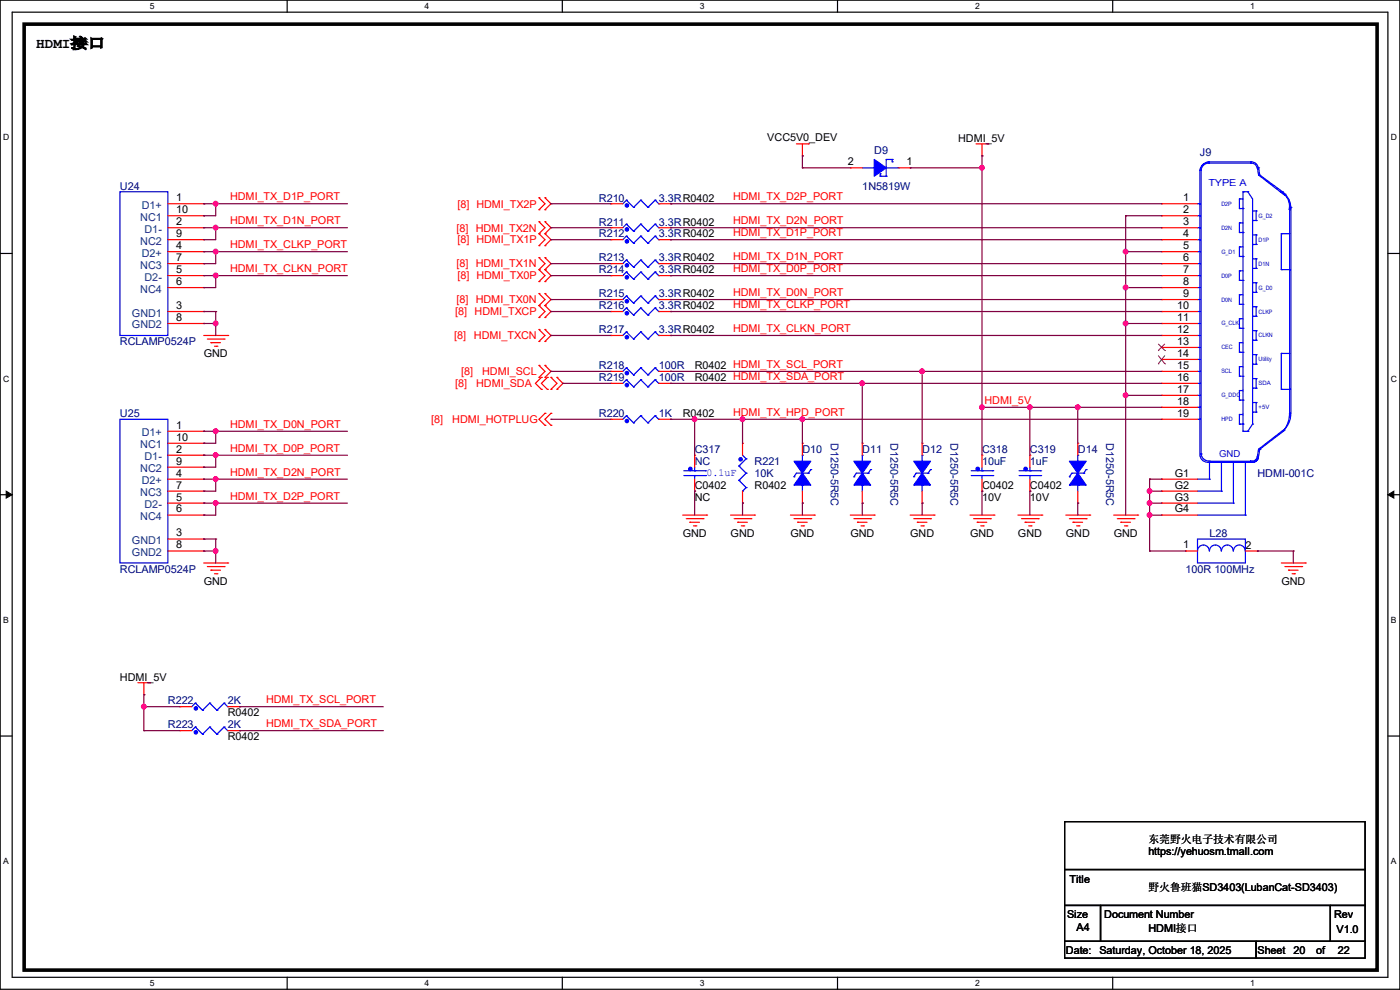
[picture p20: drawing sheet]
<svg xmlns="http://www.w3.org/2000/svg" width="297mm" height="210mm" viewBox="0 0 297 210" stroke-linecap="round" stroke-linejoin="round" font-family="sans-serif">
<defs><g id="words">
<text font-size="3" x="7.7" y="10.2">HDMI接口</text>
<g font-size="2.3">
<text x="162.8" y="29.8">VCC5V0_DEV</text>
<text x="179.9" y="35.1">2</text>
<text x="192.3" y="35.1">1</text>
<text x="203.3" y="30.1">HDMI_5V</text>
<text x="37.4" y="42.7">1</text>
<text x="37.4" y="47.8">2</text>
<text x="37.4" y="45.2">10</text>
<text x="251" y="42.7">1</text>
<text x="251" y="45.2">2</text>
<text x="251" y="47.8">3</text>
<text x="37.4" y="52.8">4</text>
<text x="37.4" y="50.3">9</text>
<text x="251" y="50.3">4</text>
<text x="251" y="52.8">5</text>
<text x="37.4" y="57.9">5</text>
<text x="37.4" y="55.4">7</text>
<text x="251" y="55.4">6</text>
<text x="251" y="57.9">7</text>
<text x="37.4" y="65.5">3</text>
<text x="37.4" y="60.5">6</text>
<text x="249.7" y="65.5">10</text>
<text x="251" y="60.5">8</text>
<text x="251" y="63">9</text>
<text x="37.4" y="68.1">8</text>
<text x="249.7" y="68.1">11</text>
<text x="249.7" y="70.6">12</text>
<text x="43.2" y="75.8">GND</text>
<text x="249.7" y="73.2">13</text>
<text x="249.7" y="75.7">14</text>
<text x="147.4" y="80.9">R0402 HDMI_TX_SDA_PORT</text>
<text x="147.4" y="78.3">R0402 HDMI_TX_SCL_PORT</text>
<text x="249.7" y="78.2">15</text>
<text x="249.7" y="80.8">16</text>
<text x="249.7" y="83.3">17</text>
<text x="144.8" y="88.5">R0402</text>
<text x="249.7" y="85.9">18</text>
<text x="249.7" y="88.4">19</text>
<text x="37.4" y="90.9">1</text>
<text x="37.4" y="93.5">10</text>
<text x="37.4" y="96">2</text>
<text x="37.4" y="101.1">4</text>
<text x="37.4" y="98.6">9</text>
<text x="249.2" y="101.1">G1</text>
<text x="37.4" y="106.2">5</text>
<text x="37.4" y="103.6">7</text>
<text x="147.4" y="103.7">C0402</text>
<text x="147.4" y="106.3">NC</text>
<text x="160.1" y="103.7">R0402</text>
<text x="208.3" y="103.7">C0402</text>
<text x="208.3" y="106.3">10V</text>
<text x="218.5" y="103.7">C0402</text>
<text x="218.5" y="106.3">10V</text>
<text x="249.2" y="103.6">G2</text>
<text x="249.2" y="106.2">G3</text>
<text x="37.4" y="113.8">3</text>
<text x="37.4" y="108.7">6</text>
<text x="144.8" y="113.9">GND</text>
<text x="155" y="113.9">GND</text>
<text x="167.7" y="113.9">GND</text>
<text x="180.4" y="113.9">GND</text>
<text x="193.1" y="113.9">GND</text>
<text x="205.8" y="113.9">GND</text>
<text x="216" y="113.9">GND</text>
<text x="226.1" y="113.9">GND</text>
<text x="236.3" y="113.9">GND</text>
<text x="249.2" y="108.7">G4</text>
<text x="37.4" y="116.3">8</text>
<text x="251" y="116.3">1</text>
<text x="264.2" y="116.4">2</text>
<text x="43.2" y="124">GND</text>
<text x="271.8" y="124">GND</text>
<text x="25.4" y="144.4">HDMI_5V</text>
<text x="48.3" y="152">R0402</text>
<text x="48.3" y="157.1">R0402</text>
<text x="243.6" y="178.9">东莞野火电子技术有限公司</text>
<text x="243.6" y="181.4">https://yehuosm.tmall.com</text>
<text x="226.9" y="187.3">Title</text>
<text x="243.6" y="189.1">野火鲁班猫SD3403(LubanCat-SD3403)</text>
<text x="226.4" y="194.6">Size</text>
<text x="228.4" y="197.4">A4</text>
<text x="234.2" y="194.6">Document Number</text>
<text x="243.6" y="197.7">HDMI接口</text>
<text x="283" y="194.6">Rev</text>
<text x="283.5" y="198">V1.0</text>
<text x="226.1" y="202.3">Date:</text>
<text x="233.2" y="202.3">Saturday, October 18, 2025</text>
<text x="266.8" y="202.3">Sheet</text>
<text x="274.4" y="202.3">20</text>
<text x="279.2" y="202.3">of</text>
<text x="283.8" y="202.3">22</text>
</g>
<g font-size="2.3" fill="#000080">
<text x="185.5" y="32.6">D9</text>
<text x="254.6" y="33.1">J9</text>
<text x="25.4" y="40.2">U24</text>
<text x="182.9" y="40.2">1N5819W</text>
<text x="127" y="42.8">R210</text>
<text x="127" y="47.8">R211</text>
<text x="139.8" y="42.8">3.3RR0402</text>
<text x="139.8" y="47.8">3.3RR0402</text>
<text x="127" y="50.4">R212</text>
<text x="139.8" y="50.4">3.3RR0402</text>
<text x="127" y="55.5">R213</text>
<text x="127" y="58">R214</text>
<text x="139.8" y="55.5">3.3RR0402</text>
<text x="139.8" y="58">3.3RR0402</text>
<text x="127" y="65.6">R216</text>
<text x="127" y="63.1">R215</text>
<text x="139.8" y="65.6">3.3RR0402</text>
<text x="139.8" y="63.1">3.3RR0402</text>
<text x="127" y="70.7">R217</text>
<text x="139.8" y="70.7">3.3RR0402</text>
<text x="25.4" y="73.2">RCLAMP0524P</text>
<text x="127" y="80.9">R219</text>
<text x="127" y="78.3">R218</text>
<text x="139.8" y="80.9">100R</text>
<text x="139.8" y="78.3">100R</text>
<text x="25.4" y="88.5">U25</text>
<text x="127" y="88.5">R220</text>
<text x="139.8" y="88.5">1K</text>
<text x="176.2" y="94" transform="rotate(90 176.2 94)">D1250-5R5C</text>
<text x="188.9" y="94" transform="rotate(90 188.9 94)">D1250-5R5C</text>
<text x="201.6" y="94" transform="rotate(90 201.6 94)">D1250-5R5C</text>
<text x="234.7" y="94" transform="rotate(90 234.7 94)">D1250-5R5C</text>
<text x="147.4" y="96.1">C317</text>
<text x="147.4" y="98.6">NC</text>
<text x="160.1" y="98.6">R221</text>
<text x="160.1" y="101.2">10K</text>
<text x="170.2" y="96.1">D10</text>
<text x="182.9" y="96.1">D11</text>
<text x="195.6" y="96.1">D12</text>
<text x="208.3" y="96.1">C318</text>
<text x="208.3" y="98.6">10uF</text>
<text x="218.5" y="96.1">C319</text>
<text x="218.5" y="98.6">1uF</text>
<text x="228.7" y="96.1">D14</text>
<text x="266.8" y="101.2">HDMI-001C</text>
<text x="256.6" y="113.9">L28</text>
<text x="25.4" y="121.5">RCLAMP0524P</text>
<text x="251.5" y="121.5">100R 100MHz</text>
<text x="35.6" y="149.4">R222</text>
<text x="48.3" y="149.4">2K</text>
<text x="35.6" y="154.5">R223</text>
<text x="48.3" y="154.5">2K</text>
</g>
<g font-size="2.3" fill="#004080">
<text x="29.8" y="46.8">NC1</text>
<text x="30.1" y="44.3">D1+</text>
<text x="29.8" y="51.9">NC2</text>
<text x="30.7" y="49.4">D1-</text>
<text x="29.8" y="57">NC3</text>
<text x="30.1" y="54.4">D2+</text>
<text x="30.7" y="59.5">D2-</text>
<text x="29.8" y="62.1">NC4</text>
<text x="28" y="67.1">GND1</text>
<text x="28" y="69.7">GND2</text>
<text x="29.8" y="95.1">NC1</text>
<text x="30.1" y="92.5">D1+</text>
<text x="29.8" y="100.2">NC2</text>
<text x="30.7" y="97.6">D1-</text>
<text x="29.8" y="105.2">NC3</text>
<text x="30.1" y="102.7">D2+</text>
<text x="30.7" y="107.8">D2-</text>
<text x="29.8" y="110.3">NC4</text>
<text x="28" y="115.4">GND1</text>
<text x="28" y="117.9">GND2</text>
</g>
<g font-size="2.3" fill="#f00">
<text x="48.8" y="42.5">HDMI_TX_D1P_PORT</text>
<text x="48.8" y="47.6">HDMI_TX_D1N_PORT</text>
<text x="97.1" y="44">[8] HDMI_TX2P</text>
<text x="155.5" y="47.6">HDMI_TX_D2N_PORT</text>
<text x="155.5" y="42.5">HDMI_TX_D2P_PORT</text>
<text x="48.8" y="52.7">HDMI_TX_CLKP_PORT</text>
<text x="96.8" y="49.1">[8] HDMI_TX2N</text>
<text x="97.1" y="51.6">[8] HDMI_TX1P</text>
<text x="155.5" y="50.1">HDMI_TX_D1P_PORT</text>
<text x="48.8" y="57.7">HDMI_TX_CLKN_PORT</text>
<text x="96.8" y="56.7">[8] HDMI_TX1N</text>
<text x="97.1" y="59.3">[8] HDMI_TX0P</text>
<text x="155.5" y="55.2">HDMI_TX_D1N_PORT</text>
<text x="155.5" y="57.7">HDMI_TX_D0P_PORT</text>
<text x="96.8" y="64.3">[8] HDMI_TX0N</text>
<text x="155.5" y="62.8">HDMI_TX_D0N_PORT</text>
<text x="155.5" y="65.4">HDMI_TX_CLKP_PORT</text>
<text x="96.3" y="72">[8]</text>
<text x="96.6" y="66.9">[8] HDMI_TXCP</text>
<text x="100.5" y="72">HDMI_TXCN</text>
<text x="155.5" y="70.4">HDMI_TX_CLKN_PORT</text>
<text x="96.6" y="82.1">[8]</text>
<text x="97.8" y="79.6">[8]</text>
<text x="101" y="82.1">HDMI_SDA</text>
<text x="102.3" y="79.6">HDMI_SCL</text>
<text x="91.5" y="89.7">[8]</text>
<text x="95.9" y="89.7">HDMI_HOTPLUG</text>
<text x="155.5" y="88.2">HDMI_TX_HPD_PORT</text>
<text x="208.8" y="85.7">HDMI_5V</text>
<text x="48.8" y="90.8">HDMI_TX_D0N_PORT</text>
<text x="48.8" y="95.8">HDMI_TX_D0P_PORT</text>
<text x="48.8" y="100.9">HDMI_TX_D2N_PORT</text>
<text x="48.8" y="106">HDMI_TX_D2P_PORT</text>
<text x="56.4" y="149.2">HDMI_TX_SCL_PORT</text>
<text x="56.4" y="154.3">HDMI_TX_SDA_PORT</text>
</g>
<text font-size="2.3" fill="#00f" x="149.9" y="101">0.1uF</text>
<g font-size="2" fill="#00f">
<text x="256.3" y="39.5">TYPE A</text>
<text x="258.6" y="96.9">GND</text>
</g>
<g font-size="1.8">
<text x="31.8" y="1.9">5</text>
<text x="90.1" y="1.9">4</text>
<text x="148.5" y="1.9">3</text>
<text x="206.8" y="1.9">2</text>
<text x="265.2" y="1.9">1</text>
<text x=".7" y="29.8">D</text>
<text x="295.1" y="29.8">D</text>
<text x=".7" y="80.9">C</text>
<text x="295.1" y="80.9">C</text>
<text x=".7" y="132.1">B</text>
<text x="295.1" y="132.1">B</text>
<text x=".7" y="183.3">A</text>
<text x="295.1" y="183.3">A</text>
<text x="31.8" y="209.2">5</text>
<text x="90.1" y="209.2">4</text>
<text x="148.5" y="209.2">3</text>
<text x="206.8" y="209.2">2</text>
<text x="265.2" y="209.2">1</text>
</g>
<g font-size="1.3" fill="#00f">
<text x="259.1" y="43.6">D2P</text>
<text x="267" y="46.2">G_D2</text>
<text x="259.1" y="53.8">G_D1</text>
<text x="259.1" y="48.7">D2N</text>
<text x="267" y="51.3">D1P</text>
<text x="259.1" y="58.9">D0P</text>
<text x="267" y="56.3">D1N</text>
<text x="259.1" y="64">D0N</text>
<text x="267" y="61.4">G_D0</text>
<text x="259.1" y="69">G_CLK</text>
<text x="267" y="71.6">CLKN</text>
<text x="267" y="66.5">CLKP</text>
<text x="259.1" y="74.1">CEC</text>
<text x="267" y="76.7">Utility</text>
<text x="259.1" y="79.2">SCL</text>
<text x="267" y="81.7">SDA</text>
<text x="259.1" y="84.3">G_DDC</text>
<text x="259.1" y="89.4">HPD</text>
<text x="267" y="86.8">+5V</text>
</g>
</g></defs>
<path d="M0 0h297v209.8h-297zM2.6 2.6h291.8v204.7h-291.8z" fill="none" stroke="#000" stroke-width=".25"/>
<g fill="#fff">
<path d="M31.7 .3h1v2h-1z"/>
<path d="M31.7 207.6h1v2h-1z"/>
</g>
<path d="M60.9 0v2.6M60.9 207.3v2.5" fill="none" stroke="#000" stroke-width=".25"/>
<g fill="#fff">
<path d="M90.1 .3h1v2h-1z"/>
<path d="M90.1 207.6h1v2h-1z"/>
</g>
<path d="M119.3 0v2.6M119.3 207.3v2.5" fill="none" stroke="#000" stroke-width=".25"/>
<g fill="#fff">
<path d="M148.5 .3h.9v2h-.9z"/>
<path d="M148.5 207.6h.9v2h-.9z"/>
</g>
<path d="M177.7 0v2.6M177.7 207.3v2.5" fill="none" stroke="#000" stroke-width=".25"/>
<g fill="#fff">
<path d="M206.8 .3h1v2h-1z"/>
<path d="M206.8 207.6h1v2h-1z"/>
</g>
<path d="M236.1 0v2.6M236.1 207.3v2.5" fill="none" stroke="#000" stroke-width=".25"/>
<g fill="#fff">
<path d="M265.2 .3h1v2h-1z"/>
<path d="M265.2 207.6h1v2h-1z"/>
<path d="M.7 28.2h1.2v1.9h-1.2z"/>
<path d="M295.1 28.2h1.2v1.9h-1.2z"/>
<path d="M.7 79.3h1.2v2h-1.2z"/>
<path d="M295.1 79.3h1.2v2h-1.2z"/>
</g>
<path d="M0 53.8h2.6M294.4 53.8h2.6" fill="none" stroke="#000" stroke-width=".25"/>
<g fill="#fff">
<path d="M.7 130.5h1.2v2h-1.2z"/>
<path d="M295.1 130.5h1.1v2h-1.1z"/>
</g>
<path d="M0 104.9h2.6M294.4 104.9h2.6" fill="none" stroke="#000" stroke-width=".25"/>
<path d="M1.3 104.2l1.3 .7-1.3 .8zM294.4 104.9l1.3-.7v1.5z" fill="#000" stroke="#000" stroke-width=".21"/>
<g fill="#fff">
<path d="M.7 181.7h1.2v2h-1.2z"/>
<path d="M295.1 181.7h1.1v2h-1.1z"/>
</g>
<path d="M0 156.1h2.6M294.4 156.1h2.6M225.8 174.3h63.8v10.1h-63.8zM225.8 184.4h63.8v7.7h-63.8zM225.8 192.1h7.7v7.6h-7.7zM225.8 199.7h40.7v3.5h-40.7zM233.5 192.1h48.7v7.6h-48.7zM266.5 199.7h23.1v3.5h-23.1zM282.2 192.1h7.4v7.6h-7.4z" fill="none" stroke="#000" stroke-width=".25"/>
<path d="M5.1 5.1h287v200.7h-287z" fill="none" stroke="#000" stroke-width=".76"/>
<g fill="none" stroke="#f00" stroke-width=".25">
<path d="M169 30.5h2.5M170.2 33.1h.1M170.2 30.5v2.6M171.5 30.5h.1M180.4 35.6h.1M180.4 35.6h2.5M190.5 35.6h2.6M193.1 35.6h.1M207.1 30.5h2.5M208.3 33.1h.1M208.3 30.5v2.6M209.6 30.5h.1"/>
<path d="M35.6 50.8h7.6M35.6 43.2h7.6M35.6 48.3h7.6M35.6 53.4h7.6M35.6 58.5h7.6M35.6 55.9h7.6M35.6 45.8h7.6M43.2 43.2h.1M43.2 48.3h.1M43.2 53.4h.1M43.2 58.5h.1M43.2 55.9h.1"/>
<path d="M43.2 50.8h.1M43.2 45.8h.1M114.3 44.5h.1M114.3 42h.1M114.3 49.6h.1M114.3 47h.1M114.3 52.1h.1M114.3 57.2h.1M114.3 54.7h.1M114.3 59.7h.1M114.3 42l1.3 1.2-1.3 1.3M114.3 47l1.3 1.3-1.3 1.3"/>
<path d="M114.3 49.6l1.3 1.2-1.3 1.3M114.3 54.7l1.3 1.2-1.3 1.3M114.3 57.2l1.3 1.3-1.3 1.2M115.6 42h.1M115.6 44.5h.1M115.6 47h.1M115.6 49.6h.1M115.6 52.1h.1M115.6 54.7h.1M115.6 57.2h.1M115.6 59.7h.1M115.6 42l1.3 1.2-1.3 1.3"/>
<path d="M115.6 47l1.3 1.3-1.3 1.3M115.6 49.6l1.3 1.2-1.3 1.3M115.6 54.7l1.3 1.2-1.3 1.3M115.6 57.2l1.3 1.3-1.3 1.2M129.6 50.8h.1M129.6 43.2h.1M129.6 55.9h.1M129.6 58.5h.1M129.6 48.3h.1M129.6 50.8h2.5M129.6 43.2h2.5M129.6 48.3h2.5"/>
<path d="M129.6 58.5h2.5M129.6 55.9h2.5M139.7 50.8h2.6M139.7 43.2h2.6M139.7 48.3h2.6M139.7 58.5h2.6M139.7 55.9h2.6M142.3 50.8h.1M142.3 43.2h.1M142.3 55.9h.1M142.3 58.5h.1M142.3 48.3h.1"/>
<path d="M246.4 43.2h.1M246.4 45.8h.1M246.4 48.3h.1M246.4 50.8h.1M246.4 53.4h.1M246.4 55.9h.1M246.4 58.5h.1M246.4 50.8h7.6M246.4 43.2h7.6M246.4 48.3h7.6M246.4 53.4h7.6M246.4 58.5h7.6"/>
<path d="M246.4 55.9h7.6M246.4 45.8h7.6M35.6 66.1h7.6M35.6 61h7.6M35.6 68.6h7.6M43.2 66.1h.1M43.2 61h.1M43.2 68.6h.1M43.2 71.2h5.1M44 71.9h3.5M44.7 72.7h.1M44.7 72.7h2.1"/>
<path d="M45.5 73.4h.5M46 73.4h.1M47.5 71.9h.1M48.3 71.2h.1M114.3 64.8h.1M114.3 62.3h.1M114.3 67.4h.1M114.3 72.4h.1M114.3 69.9h.1M114.3 77.5h.1M114.3 62.3l1.3 1.2-1.3 1.3M114.3 64.8l1.3 1.3-1.3 1.3"/>
<path d="M114.3 69.9l1.3 1.3-1.3 1.2M114.3 77.5l1.3 1.3-1.3 1.3M115.6 62.3h.1M115.6 64.8h.1M115.6 67.4h.1M115.6 69.9h.1M115.6 72.4h.1M115.6 77.5h.1M115.6 62.3l1.3 1.2-1.3 1.3M115.6 64.8l1.3 1.3-1.3 1.3M115.6 69.9l1.3 1.3-1.3 1.2M115.6 77.5l1.3 1.3-1.3 1.3"/>
<path d="M129.6 66.1h.1M129.6 71.2h.1M129.6 78.8h.1M129.6 63.5h.1M129.6 71.2h2.5M129.6 66.1h2.5M129.6 78.8h2.5M129.6 63.5h2.5M139.7 71.2h2.6M139.7 66.1h2.6M139.7 78.8h2.6M139.7 63.5h2.6"/>
<path d="M142.3 66.1h.1M142.3 71.2h.1M142.3 78.8h.1M142.3 63.5h.1M246.4 61h.1M246.4 63.5h.1M246.4 66.1h.1M246.4 68.6h.1M246.4 71.2h.1M246.4 73.7h.1M246.4 76.2h.1M246.4 78.8h.1"/>
<path d="M246.4 71.2h7.6M246.4 66.1h7.6M246.4 61h7.6M246.4 68.6h7.6M246.4 78.8h7.6M246.4 63.5h7.6M246.4 73.7h7.6M246.4 76.2h7.6M35.6 91.5h7.6M35.6 96.6h7.6M35.6 99.1h7.6M35.6 94h7.6"/>
<path d="M43.2 91.5h.1M43.2 96.6h.1M43.2 99.1h.1M43.2 94h.1M114.3 80.1h.1M114.9 80.1h.1M114.9 82.6h.1M114.9 80.1l-1.3 1.2 1.3 1.3M115.6 80.1h.1M115.6 87.7h.1M115.6 90.2h.1M115.6 87.7l-1.3 1.2 1.3 1.3"/>
<path d="M116.1 82.6h.1M116.1 80.1h.1M116.1 80.1l-1.2 1.2 1.2 1.3M116.9 82.6h.1M116.9 80.1h.1M116.9 87.7h.1M116.9 90.2h.1M116.9 80.1l1.3 1.2-1.3 1.3M116.9 87.7l-1.3 1.2 1.3 1.3M118.2 80.1h.1M118.2 82.6h.1M118.2 80.1l1.2 1.2-1.2 1.3"/>
<path d="M129.6 88.9h.1M129.6 81.3h.1M129.6 88.9h2.5M129.6 81.3h2.5M139.7 88.9h2.6M139.7 81.3h2.6M142.3 88.9h.1M142.3 81.3h.1M147.4 96.6h.1M147.4 96.6v2.5M157.5 94h.1M157.5 94v2.6"/>
<path d="M170.2 94h.1M170.2 94v2.6M182.9 94h.1M182.9 94v2.6M195.6 94h.1M195.6 94v2.6M208.3 96.6h.1M208.3 96.6v2.5M218.5 96.6h.1M218.5 96.6v2.5M228.6 94h.1M228.6 94v2.6"/>
<path d="M246.4 81.3h.1M246.4 83.9h.1M246.4 86.4h.1M246.4 88.9h.1M246.4 88.9h7.6M246.4 81.3h7.6M246.4 83.9h7.6M246.4 86.4h7.6M35.6 109.3h7.6M35.6 116.9h7.6M35.6 101.6h7.6M35.6 104.2h7.6"/>
<path d="M35.6 106.7h7.6M35.6 114.3h7.6M43.2 114.3h.1M43.2 101.6h.1M43.2 106.7h.1M43.2 109.3h.1M43.2 104.2h.1M43.2 116.9h.1M43.2 119.4h5.1M48.3 119.4h.1M144.8 109.3h5.1M145.6 110h3.5"/>
<path d="M146.3 110.8h.1M146.3 110.8h2.1M147.1 111.5h.5M147.4 104.2h.1M147.4 101.6v2.6M147.6 111.5h.1M149.1 110h.1M149.9 109.3h.1M155 109.3h5.1M155.7 110h3.6M156.5 110.8h.1M156.5 110.8h2"/>
<path d="M157.3 111.5h.5M157.5 106.7h.1M157.5 104.2v2.5M157.8 111.5h.1M159.3 110h.1M160.1 109.3h.1M167.7 109.3h5.1M168.4 110h3.6M169.2 110.8h.1M169.2 110.8h2M170 111.5h.5M170.2 106.7h.1"/>
<path d="M170.2 104.2v2.5M170.5 111.5h.1M172 110h.1M172.8 109.3h.1M180.4 109.3h5.1M181.1 110h3.6M181.9 110.8h.1M181.9 110.8h2M182.7 111.5h.5M182.9 106.7h.1M182.9 104.2v2.5M183.2 111.5h.1"/>
<path d="M184.7 110h.1M185.5 109.3h.1M193.1 109.3h5.1M193.8 110h3.6M194.6 110.8h.1M194.6 110.8h2M195.4 111.5h.5M195.6 106.7h.1M195.6 104.2v2.5M195.9 111.5h.1M197.4 110h.1M198.2 109.3h.1"/>
<path d="M205.8 109.3h5.1M206.5 110h3.6M207.3 110.8h.1M207.3 110.8h2M208.1 111.5h.5M208.3 104.2h.1M208.3 101.6v2.6M208.6 111.5h.1M210.1 110h.1M210.9 109.3h.1M215.9 109.3h5.1M216.7 110h3.6"/>
<path d="M217.5 110.8h.1M217.5 110.8h2M218.2 111.5h.5M218.5 104.2h.1M218.5 101.6v2.6M218.7 111.5h.1M220.3 110h.1M221 109.3h.1M226.1 109.3h5.1M226.9 110h3.5M227.6 110.8h.1M227.6 110.8h2.1"/>
<path d="M228.4 111.5h.5M228.6 106.7h.1M228.6 104.2v2.5M228.9 111.5h.1M230.4 110h.1M231.2 109.3h.1M236.3 109.3h5M237 110h3.6M237.8 110.8h.1M237.8 110.8h2M238.5 111.5h.6M239.1 111.5h.1"/>
<path d="M240.6 110h.1M241.3 109.3h.1M246.4 101.6h.1M246.4 104.2h.1M246.4 106.7h.1M246.4 109.3h.1M246.4 109.3h7.6M246.4 101.6h7.6M246.4 104.2h7.6M246.4 106.7h7.6M251.5 116.9h.1M251.5 116.9h2.5"/>
<path d="M264.2 116.9h2.5M266.7 116.9h.1M271.8 119.4h5.1M276.9 119.4h.1M44 120.2h3.5M44.7 120.9h.1M44.7 120.9h2.1M45.5 121.7h.5M46 121.7h.1M47.5 120.2h.1M272.6 120.2h3.5M273.3 120.9h.1"/>
<path d="M273.3 120.9h2.1M274.1 121.7h.5M274.6 121.7h.1M276.1 120.2h.1M29.3 144.8h2.5M30.5 147.4h.1M30.5 144.8v2.6M31.8 144.8h.1M38.1 155h.1M38.1 149.9h.1M38.1 155h2.6M38.1 149.9h2.6"/>
<path d="M48.3 155h2.5M48.3 149.9h2.5M50.8 155h.1M50.8 149.9h.1"/>
</g>
<g fill="none" stroke="#00f" stroke-width=".25">
<path d="M182.9 35.6h2.6M185.5 35.6h.1M186.7 37.4h.1M186.7 36.9h.1M186.7 37.4h1.3M186.7 36.9v.5M188 37.4h.1M188 35.6h2.5M189.3 33.8h.1M189.3 34.3h.1M189.3 33.8h-1.3v3.6M189.3 33.8v.5"/>
<path d="M190.5 35.6h.1M254.6 36.1h.1M254.6 36.1v60.2a1.63 1.63 0 0 0 1.7 1.7M256.3 34.6h.1M256.3 34.3h.1M256.3 34.6h9.2M256.3 34.3h9.2M256.3 34.3a2.01 2.01 0 0 0-1.7 1.8M256.6 34.6h-.1a1.63 1.63 0 0 0-1.7 1.5v60.2M265.2 34.4l.3-.1a1.51 1.51 0 0 1 1.4 1.3M265.2 34.6h.3a1.25 1.25 0 0 1 1.2 1M266.7 35.6h.1"/>
<path d="M266.7 35.6l.3 1.5 5.6 4.3M267 35.6h.1M267 35.6l.3 1.5 4.8 3.6M25.4 40.7h10.2v30.5h-10.2zM132.9 50.1h.1M132.9 42.5h.1M132.9 55.2h.1M132.9 57.7h.1M132.9 47.5h.1M132.9 50.1l-.8 .7M132.9 50.1l1.5 1.5M132.9 57.7l-.8 .8"/>
<path d="M132.9 42.5l-.8 .7M132.9 42.5l1.5 1.5M132.9 55.2l-.8 .7M132.9 55.2l1.5 1.5M132.9 57.7l1.5 1.5M132.9 47.5l-.8 .8M132.9 47.5l1.5 1.6M134.4 51.6h.1M134.4 44h.1M134.4 56.7h.1M134.4 59.2h.1M134.4 49.1h.1"/>
<path d="M135.9 50.1h.1M135.9 42.5h.1M135.9 55.2h.1M135.9 57.7h.1M135.9 47.5h.1M135.9 50.1l-1.5 1.5M135.9 50.1l1.6 1.5M135.9 42.5l-1.5 1.5M135.9 42.5l1.6 1.5M135.9 55.2l-1.5 1.5M135.9 55.2l1.6 1.5M135.9 57.7l-1.5 1.5"/>
<path d="M135.9 57.7l1.6 1.5M135.9 47.5l-1.5 1.6M135.9 47.5l1.6 1.6M137.5 51.6h.1M137.5 44h.1M137.5 56.7h.1M137.5 59.2h.1M137.5 49.1h.1M139 50.1h.1M139 42.5h.1M139 55.2h.1M139 57.7h.1"/>
<path d="M139 47.5h.1M139 50.1l-1.5 1.5M139 50.1l.7 .7M139 57.7l-1.5 1.5M139 42.5l-1.5 1.5M139 42.5l.7 .7M139 55.2l-1.5 1.5M139 55.2l.7 .7M139 57.7l.7 .8M139 47.5l-1.5 1.6M139 47.5l.7 .8M139.7 50.8h.1"/>
<path d="M139.7 43.2h.1M139.7 55.9h.1M139.7 58.5h.1M139.7 48.3h.1M254 43.2h.6M254 55.9h.6M254 58.5h.6M254 48.3h.6M254 45.8h.6M254 53.4h.6M254 50.8h.6M254.6 43.2h.1"/>
<path d="M254.6 55.9h.1M254.6 58.5h.1M254.6 48.3h.1M254.6 45.8h.1M254.6 53.4h.1M254.6 50.8h.1M262.9 59.5h.1M262.9 49.3h.1M262.9 54.4h.1M262.9 44.2h.1M262.9 57.4h.1M262.9 42.2h.1"/>
<path d="M262.9 52.4h.1M262.9 47.3h.1M262.9 42.2v2M262.9 47.3v2M262.9 52.4v2M262.9 57.4v2.1M262.9 59.5h.8M262.9 54.4h.8M262.9 57.4h.8M262.9 42.2h.8M262.9 44.2h.8M262.9 52.4h.8"/>
<path d="M262.9 49.3h.8M262.9 47.3h.8M263.7 59.5h.1M263.7 54.4h.1M263.7 44.2h.1M263.7 49.3h.1M263.7 40.7h.1M263.7 40.7v50.8M263.7 40.7h1M264.7 40.7h.1M264.7 40.7l1 1.5v47.8M265.7 56.9h.1"/>
<path d="M265.7 46.8h.1M265.7 51.9h.1M265.7 60h.8M265.7 54.9h.8M265.7 56.9h.8M265.7 44.7h.8M265.7 46.8h.8M265.7 49.8h.8M265.7 51.9h.8M266.5 56.9h.1M266.5 51.9h.1M266.5 46.8h.1"/>
<path d="M266.5 60h.1M266.5 54.9h.1M266.5 44.7h.1M266.5 49.8h.1M266.5 44.7v2.1M266.5 49.8v2.1M266.5 54.9v2M266.5 60v2M271.5 40.5a3.8 3.8 0 0 1 2.3 4M271.6 40.7a3.3 3.3 0 0 1 1.9 3.8M271.8 57.2h.1M271.8 49.6h.1"/>
<path d="M271.8 49.6v7.6M271.8 57.2h1.8M271.8 49.6h1.8M272.1 40.7h.1M272.1 40.7l.5 .5M272.6 41.4h.1M272.6 41.2h.1M273.6 57.2h.1M273.6 44v43.7M273.9 44h.1M273.9 44v43.7M132.9 65.3h.1"/>
<path d="M132.9 70.4h.1M132.9 78h.1M132.9 62.8h.1M132.9 65.3l-.8 .8M132.9 65.3l1.5 1.5M132.9 70.4l-.8 .8M132.9 70.4l1.5 1.5M132.9 78l-.8 .8M132.9 78l1.5 1.5M132.9 62.8l-.8 .7M132.9 62.8l1.5 1.5M134.4 66.8h.1"/>
<path d="M134.4 71.9h.1M134.4 79.5h.1M134.4 64.3h.1M135.9 65.3h.1M135.9 70.4h.1M135.9 78h.1M135.9 62.8h.1M135.9 65.3l-1.5 1.5M135.9 65.3l1.6 1.5M135.9 70.4l-1.5 1.5M135.9 70.4l1.6 1.5M135.9 78l-1.5 1.5"/>
<path d="M135.9 78l1.6 1.5M135.9 62.8l-1.5 1.5M135.9 62.8l1.6 1.5M137.5 66.8h.1M137.5 71.9h.1M137.5 79.5h.1M137.5 64.3h.1M139 65.3h.1M139 70.4h.1M139 78h.1M139 62.8h.1M139 65.3l-1.5 1.5"/>
<path d="M139 65.3l.7 .8M139 62.8l-1.5 1.5M139 70.4l-1.5 1.5M139 70.4l.7 .8M139 78l-1.5 1.5M139 78l.7 .8M139 62.8l.7 .7M139.7 66.1h.1M139.7 71.2h.1M139.7 78.8h.1M139.7 63.5h.1M254 76.2h.6"/>
<path d="M254 73.7h.6M254 63.5h.6M254 68.6h.6M254 66.1h.6M254 61h.6M254 71.2h.6M254 78.8h.6M254.6 76.2h.1M254.6 73.7h.1M254.6 63.5h.1M254.6 68.6h.1M254.6 66.1h.1"/>
<path d="M254.6 61h.1M254.6 71.2h.1M254.6 78.8h.1M262.9 79.8h.1M262.9 69.6h.1M262.9 74.7h.1M262.9 64.6h.1M262.9 72.7h.1M262.9 67.6h.1M262.9 77.8h.1M262.9 62.5h.1M262.9 62.5v2.1"/>
<path d="M262.9 67.6v2M262.9 72.7v2M262.9 77.8v2M262.9 79.8h.8M262.9 72.7h.8M262.9 69.6h.8M262.9 67.6h.8M262.9 77.8h.8M262.9 74.7h.8M262.9 62.5h.8M262.9 64.6h.8M263.7 79.8h.1"/>
<path d="M263.7 69.6h.1M263.7 74.7h.1M263.7 64.6h.1M265.7 77.3h.1M265.7 67.1h.1M265.7 72.2h.1M265.7 62h.1M265.7 75.2h.8M265.7 77.3h.8M265.7 70.1h.8M265.7 67.1h.8M265.7 72.2h.8"/>
<path d="M265.7 65.1h.8M265.7 62h.8M266.5 72.2h.1M266.5 77.3h.1M266.5 67.1h.1M266.5 62h.1M266.5 75.2h.1M266.5 70.1h.1M266.5 65.1h.1M266.5 65.1v2M266.5 70.1v2.1M266.5 75.2v2.1"/>
<path d="M271.8 75h.1M271.8 75v7.6M271.8 75h1.8M25.4 88.9h10.2v30.5h-10.2zM132.9 88.2h.1M132.9 80.6h.1M132.9 88.2l-.8 .7M132.9 88.2l1.5 1.5M132.9 80.6l-.8 .7M132.9 80.6l1.5 1.5M134.4 89.7h.1M134.4 82.1h.1"/>
<path d="M135.9 88.2h.1M135.9 80.6h.1M135.9 88.2l-1.5 1.5M135.9 88.2l1.6 1.5M135.9 80.6l-1.5 1.5M135.9 80.6l1.6 1.5M137.5 89.7h.1M137.5 82.1h.1M139 88.2h.1M139 80.6h.1M139 88.2l-1.5 1.5M139 88.2l.7 .7"/>
<path d="M139 80.6l-1.5 1.5M139 80.6l.7 .7M139.7 88.9h.1M139.7 81.3h.1M145.1 99.9h4.5M147.4 99.9h.1M147.4 99.1v.8M149.6 99.9h.1M156.8 98.8h.1M156.8 98.8l1.5 1.6M157.5 96.6l.8 .7M158.3 97.3h.1"/>
<path d="M158.3 97.3l-1.5 1.5M170.2 96.6h.1M170.2 96.6v1.2M172 99.6h.1M172 99.6l-.5 .8M182.9 96.6h.1M182.9 96.6v1.2M184.7 99.6h.1M184.7 99.6l-.5 .8M195.6 96.6h.1M195.6 96.6v1.2M197.4 99.6h.1"/>
<path d="M197.4 99.6l-.5 .8M206 99.9h4.6M208.3 99.9h.1M208.3 99.1v.8M210.6 99.9h.1M216.2 99.9h4.6M218.5 99.9h.1M218.5 99.1v.8M220.8 99.9h.1M228.6 96.6h.1M228.6 96.6v1.2M230.4 99.6h.1"/>
<path d="M230.4 99.6l-.5 .8M254 81.3h.6M254 83.9h.6M254 86.4h.6M254 88.9h.6M254.6 81.3h.1M254.6 83.9h.1M254.6 86.4h.1M254.6 88.9h.1M254.8 96.3h.1M254.8 96.3a1.62 1.62 0 0 0 1.8 1.5M256.3 98.1h.1"/>
<path d="M256.3 98.1h9.4M256.6 97.8h.1M256.6 98.1h.1M256.6 97.8h8.9M256.6 98.1v3.5M259.1 98.1h.1M259.1 98.1v6.1M261.7 98.1h.1M261.7 98.1v8.6M262.9 84.9h.1M262.9 82.8h.1M262.9 87.9h.1"/>
<path d="M262.9 90h.1M262.9 82.8v2.1M262.9 87.9v2.1M262.9 84.9h.8M262.9 82.8h.8M262.9 90h.8M262.9 87.9h.8M263.7 84.9h.1M263.7 90h.1M263.7 91.5h.1M263.7 91.5h1M264.2 98.1h.1"/>
<path d="M264.2 98.1v11.2M264.7 91.5h.1M265.7 82.3h.1M265.7 87.4h.1M265.7 90h.1M265.7 82.3h.8M265.7 80.3h.8M265.7 87.4h.8M265.7 85.4h.8M265.7 90l-1 1.5M266.5 82.3h.1M266.5 80.3h.1"/>
<path d="M266.5 87.4h.1M266.5 85.4h.1M266.5 80.3v2M266.5 85.4v2M266.9 96.8a1.23 1.23 0 0 1-1.6 1.2M267 95.3h.1M267 95.3l-.3 1.5a.99 .99 0 0 1-1.4 .9M267.3 95.3h.1M267.3 95.3l-.3 1.5M271.8 82.6h.1M271.8 82.6h1.8M272.6 91.2l-5.3 4.1"/>
<path d="M273.6 87.7a5.7 5.7 0 0 1-1 3.3l-5.6 4.3M273.6 82.6h.1M273.6 87.7h.1M273.8 87.7a4.5 4.5 0 0 1-1.3 3.4M145.1 100.9h4.5M147.4 100.9h.1M147.4 100.9v.7M149.6 100.9h.1M156.8 101.9h.1M156.8 101.9l1.5 1.5M157.5 104.2h.1M158.3 100.4h.1"/>
<path d="M158.3 103.4h.1M158.3 100.4l-1.5 1.5M158.3 103.4l-.8 .8M168.4 101.1h.1M170.2 102.9h.1M170.2 102.9v1.3M171.5 100.4h.1M171.5 100.4h-2.5l-.6 .7M181.1 101.1h.1M182.9 102.9h.1M182.9 102.9v1.3M184.2 100.4h.1"/>
<path d="M184.2 100.4h-2.5l-.6 .7M193.8 101.1h.1M195.6 102.9h.1M195.6 102.9v1.3M196.9 100.4h.1M196.9 100.4h-2.5l-.6 .7M206 100.9h4.6M208.3 100.9h.1M208.3 100.9v.7M210.6 100.9h.1M216.2 100.9h4.6M218.5 100.9h.1"/>
<path d="M218.5 100.9v.7M220.8 100.9h.1M226.9 101.1h.1M228.6 102.9h.1M228.6 102.9v1.3M229.9 100.4h.1M229.9 100.4h-2.5l-.5 .7M254 114.3h10.2v5.1h-10.2zM254 116.9a1.25 1.25 0 0 1 1.3-1.3 1.25 1.25 0 0 1 1.2 1.3M254 109.3h10.2M254 106.7h7.7M254 104.2h5.1"/>
<path d="M254 101.6h2.6M256.6 116.9a1.25 1.25 0 0 1 1.2-1.3 1.25 1.25 0 0 1 1.3 1.3M256.6 101.6h.1M259.1 116.9a1.25 1.25 0 0 1 1.3-1.3 1.25 1.25 0 0 1 1.2 1.3M259.1 104.2h.1M261.7 116.9a1.25 1.25 0 0 1 1.2-1.3 1.25 1.25 0 0 1 1.3 1.3M261.7 106.7h.1M264.2 109.3h.1M41.4 154.2h.1M41.4 149.1h.1M41.4 154.2l-.7 .8M41.4 154.2l1.6 1.5"/>
<path d="M41.4 149.1l-.7 .8M41.4 149.1l1.6 1.6M43 155.7h.1M43 150.7h.1M44.5 154.2h.1M44.5 149.1h.1M44.5 154.2l-1.5 1.5M44.5 154.2l1.5 1.5M44.5 149.1l-1.5 1.6M44.5 149.1l1.5 1.6M46 155.7h.1M46 150.7h.1"/>
<path d="M47.5 154.2h.1M47.5 149.1h.1M47.5 154.2l-1.5 1.5M47.5 154.2l.8 .8M47.5 149.1l-1.5 1.6M47.5 149.1l.8 .8M48.3 155h.1M48.3 149.9h.1"/>
</g>
<g fill="#00f" stroke="#00f" stroke-width=".25">
<path d="M170.2 100.4l1.8 2.5h-3.6z" fill-rule="evenodd"/>
<path d="M168.4 97.8h3.6l-1.8 2.6z" fill-rule="evenodd"/>
<path d="M228.6 100.4l1.8 2.5h-3.5z" fill-rule="evenodd"/>
<path d="M226.9 97.8h3.5l-1.8 2.6z" fill-rule="evenodd"/>
<path d="M195.6 100.4l1.8 2.5h-3.6z" fill-rule="evenodd"/>
<path d="M193.8 97.8h3.6l-1.8 2.6z" fill-rule="evenodd"/>
<path d="M182.9 100.4l1.8 2.5h-3.6z" fill-rule="evenodd"/>
<path d="M181.1 97.8h3.6l-1.8 2.6z" fill-rule="evenodd"/>
<path d="M185.5 33.8l2.5 1.8-2.5 1.8z" fill-rule="evenodd"/>
<circle cx="207.4" cy="99.5" r=".36"/>
<circle cx="133" cy="51.2" r=".36"/>
<circle cx="133" cy="66.4" r=".36"/>
<circle cx="217.6" cy="99.5" r=".36"/>
<circle cx="41.5" cy="155.3" r=".36"/>
<circle cx="41.5" cy="150.3" r=".36"/>
<circle cx="133" cy="43.6" r=".36"/>
<circle cx="133" cy="89.3" r=".36"/>
<circle cx="133" cy="56.3" r=".36"/>
<circle cx="133" cy="71.5" r=".36"/>
<circle cx="133" cy="81.7" r=".36"/>
<circle cx="146.5" cy="99.5" r=".36"/>
<circle cx="133" cy="79.1" r=".36"/>
<circle cx="133" cy="58.8" r=".36"/>
<circle cx="157.1" cy="97.4" r=".36"/>
<circle cx="133" cy="48.7" r=".36"/>
<circle cx="133" cy="63.9" r=".36"/>
</g>
<path d="M245.7 74.4h.1M245.7 77.2h.1M245.7 72.9l1.4 1.5M245.7 75.4l1.4 1.8M247.1 74.4h.1M247.1 77.2h.1M247.1 72.9l-1.4 1.5M247.1 75.4l-1.4 1.8" fill="none" stroke="#804000" stroke-width=".21"/>
<g fill="none" stroke="#800040" stroke-width=".25">
<path d="M170.2 33.1h.1M170.2 35.6h.1M170.2 33.1v2.5M170.2 35.6h10.2M193.1 35.6h.1M193.1 35.6h15.2M208.3 35.6h.1M208.3 33.1h.1M208.3 33.1v63.5M43.2 43.2h.1M43.2 45.8h.1M43.2 50.8h.1"/>
<path d="M43.2 48.3h.1M43.2 53.4h.1M43.2 55.9h.1M43.2 58.5h.1M43.2 43.2h30.5M43.2 48.3h30.5M43.2 53.4h30.5M43.2 58.5h30.5M45.8 43.2h.1M45.8 48.3h.1M45.8 53.4h.1M45.8 58.5h.1"/>
<path d="M45.8 43.2v2.6h-2.6M45.8 48.3v2.5h-2.6M45.8 53.4v2.5h-2.6M45.8 58.5v2.5h-2.6M116.9 43.2h.1M116.9 48.3h.1M116.9 50.8h.1M116.9 55.9h.1M116.9 58.5h.1M116.9 43.2h12.7M116.9 50.8h12.7M116.9 48.3h12.7"/>
<path d="M116.9 55.9h12.7M116.9 58.5h12.7M142.3 48.3h.1M142.3 50.8h.1M142.3 55.9h.1M142.3 58.5h.1M142.3 43.2h.1M142.3 43.2h104.1M142.3 50.8h104.1M142.3 48.3h104.1M142.3 55.9h104.1M142.3 58.5h104.1"/>
<path d="M238.8 53.4h.1M238.8 45.8h.1M238.8 45.8h7.6M238.8 53.4h7.6M238.8 45.8v63.5M43.2 66.1h.1M43.2 68.6h.1M43.2 61h.1M43.2 66.1h2.6M43.2 68.6h2.6M45.8 66.1h.1M45.8 68.6h.1"/>
<path d="M45.8 66.1v5.1M116.9 63.5h.1M116.9 66.1h.1M116.9 71.2h.1M116.9 78.8h.1M116.9 66.1h12.7M116.9 63.5h12.7M116.9 71.2h12.7M116.9 78.8h12.7M142.3 63.5h.1M142.3 66.1h.1M142.3 71.2h.1"/>
<path d="M142.3 78.8h.1M142.3 66.1h104.1M142.3 63.5h104.1M142.3 71.2h104.1M142.3 78.8h104.1M195.6 78.8h.1M195.6 78.8v15.2M238.8 61h.1M238.8 68.6h.1M238.8 68.6h7.6M238.8 61h7.6M43.2 91.5h.1"/>
<path d="M43.2 94h.1M43.2 96.6h.1M43.2 99.1h.1M43.2 91.5h30.5M43.2 96.6h30.5M45.8 91.5h.1M45.8 96.6h.1M45.8 91.5v2.5h-2.6M45.8 96.6v2.5h-2.6M116.9 88.9h.1M116.9 88.9h12.7M119.4 81.3h.1"/>
<path d="M119.4 81.3h10.2M142.3 81.3h.1M142.3 88.9h.1M142.3 88.9h104.1M142.3 81.3h104.1M147.4 88.9h.1M147.4 88.9v7.7M157.5 88.9h.1M157.5 88.9v5.1M170.2 88.9h.1M170.2 88.9v5.1M182.9 81.3h.1"/>
<path d="M182.9 81.3v12.7M208.3 86.4h.1M208.3 86.4h38.1M218.5 86.4h.1M218.5 86.4v10.2M228.6 86.4h.1M228.6 86.4v7.6M238.8 83.9h.1M238.8 83.9h7.6M43.2 114.3h.1M43.2 116.9h.1M43.2 101.6h.1"/>
<path d="M43.2 104.2h.1M43.2 106.7h.1M43.2 109.3h.1M43.2 114.3h2.6M43.2 116.9h2.6M43.2 101.6h30.5M43.2 106.7h30.5M45.8 114.3h.1M45.8 116.9h.1M45.8 101.6h.1M45.8 106.7h.1M45.8 101.6v2.6h-2.6"/>
<path d="M45.8 106.7v2.6h-2.6M45.8 114.3v5.1M147.4 104.2h.1M147.4 104.2v5.1M157.5 106.7h.1M157.5 106.7v2.6M170.2 106.7h.1M170.2 106.7v2.6M182.9 106.7h.1M182.9 106.7v2.6M195.6 106.7h.1M195.6 106.7v2.6"/>
<path d="M208.3 104.2h.1M208.3 104.2v5.1M218.5 104.2h.1M218.5 104.2v5.1M228.6 106.7h.1M228.6 106.7v2.6M243.9 101.6h.1M243.9 104.2h.1M243.9 106.7h.1M243.9 109.3h.1M243.9 116.9h.1M243.9 116.9h7.6"/>
<path d="M243.9 101.6h2.5M243.9 104.2h2.5M243.9 106.7h2.5M243.9 109.3h2.5M243.9 101.6v15.3M266.7 116.9h.1M266.7 116.9h7.7M274.4 116.9h.1M274.4 116.9v2.5M30.5 147.4h.1M30.5 155h.1M30.5 149.9h.1"/>
<path d="M30.5 147.4v7.6M30.5 155h7.6M30.5 149.9h7.6M50.8 149.9h.1M50.8 155h.1M50.8 155h30.5M50.8 149.9h30.5"/>
</g>
<g fill="#f0f" stroke="#f0f" stroke-width=".25">
<circle cx="45.7" cy="68.6" r=".49"/>
<circle cx="45.7" cy="43.2" r=".49"/>
<circle cx="45.7" cy="48.3" r=".49"/>
<circle cx="45.7" cy="53.4" r=".49"/>
<circle cx="45.7" cy="58.4" r=".49"/>
<circle cx="45.7" cy="116.9" r=".49"/>
<circle cx="45.7" cy="91.5" r=".49"/>
<circle cx="45.7" cy="96.5" r=".49"/>
<circle cx="45.7" cy="101.6" r=".49"/>
<circle cx="45.7" cy="106.7" r=".49"/>
<circle cx="30.5" cy="149.9" r=".49"/>
<circle cx="238.8" cy="61" r=".49"/>
<circle cx="238.8" cy="53.4" r=".49"/>
<circle cx="238.8" cy="68.6" r=".49"/>
<circle cx="243.9" cy="104.2" r=".49"/>
<circle cx="243.9" cy="109.2" r=".49"/>
<circle cx="243.9" cy="106.7" r=".49"/>
<circle cx="238.8" cy="83.8" r=".49"/>
<circle cx="208.3" cy="86.4" r=".49"/>
<circle cx="208.3" cy="35.6" r=".49"/>
<circle cx="157.5" cy="88.9" r=".49"/>
<circle cx="147.3" cy="88.9" r=".49"/>
<circle cx="195.6" cy="78.8" r=".49"/>
<circle cx="182.9" cy="81.3" r=".49"/>
<circle cx="170.2" cy="88.9" r=".49"/>
<circle cx="228.6" cy="86.4" r=".49"/>
<circle cx="218.5" cy="86.4" r=".49"/>
</g>
<use href="#words"/>
</svg>
